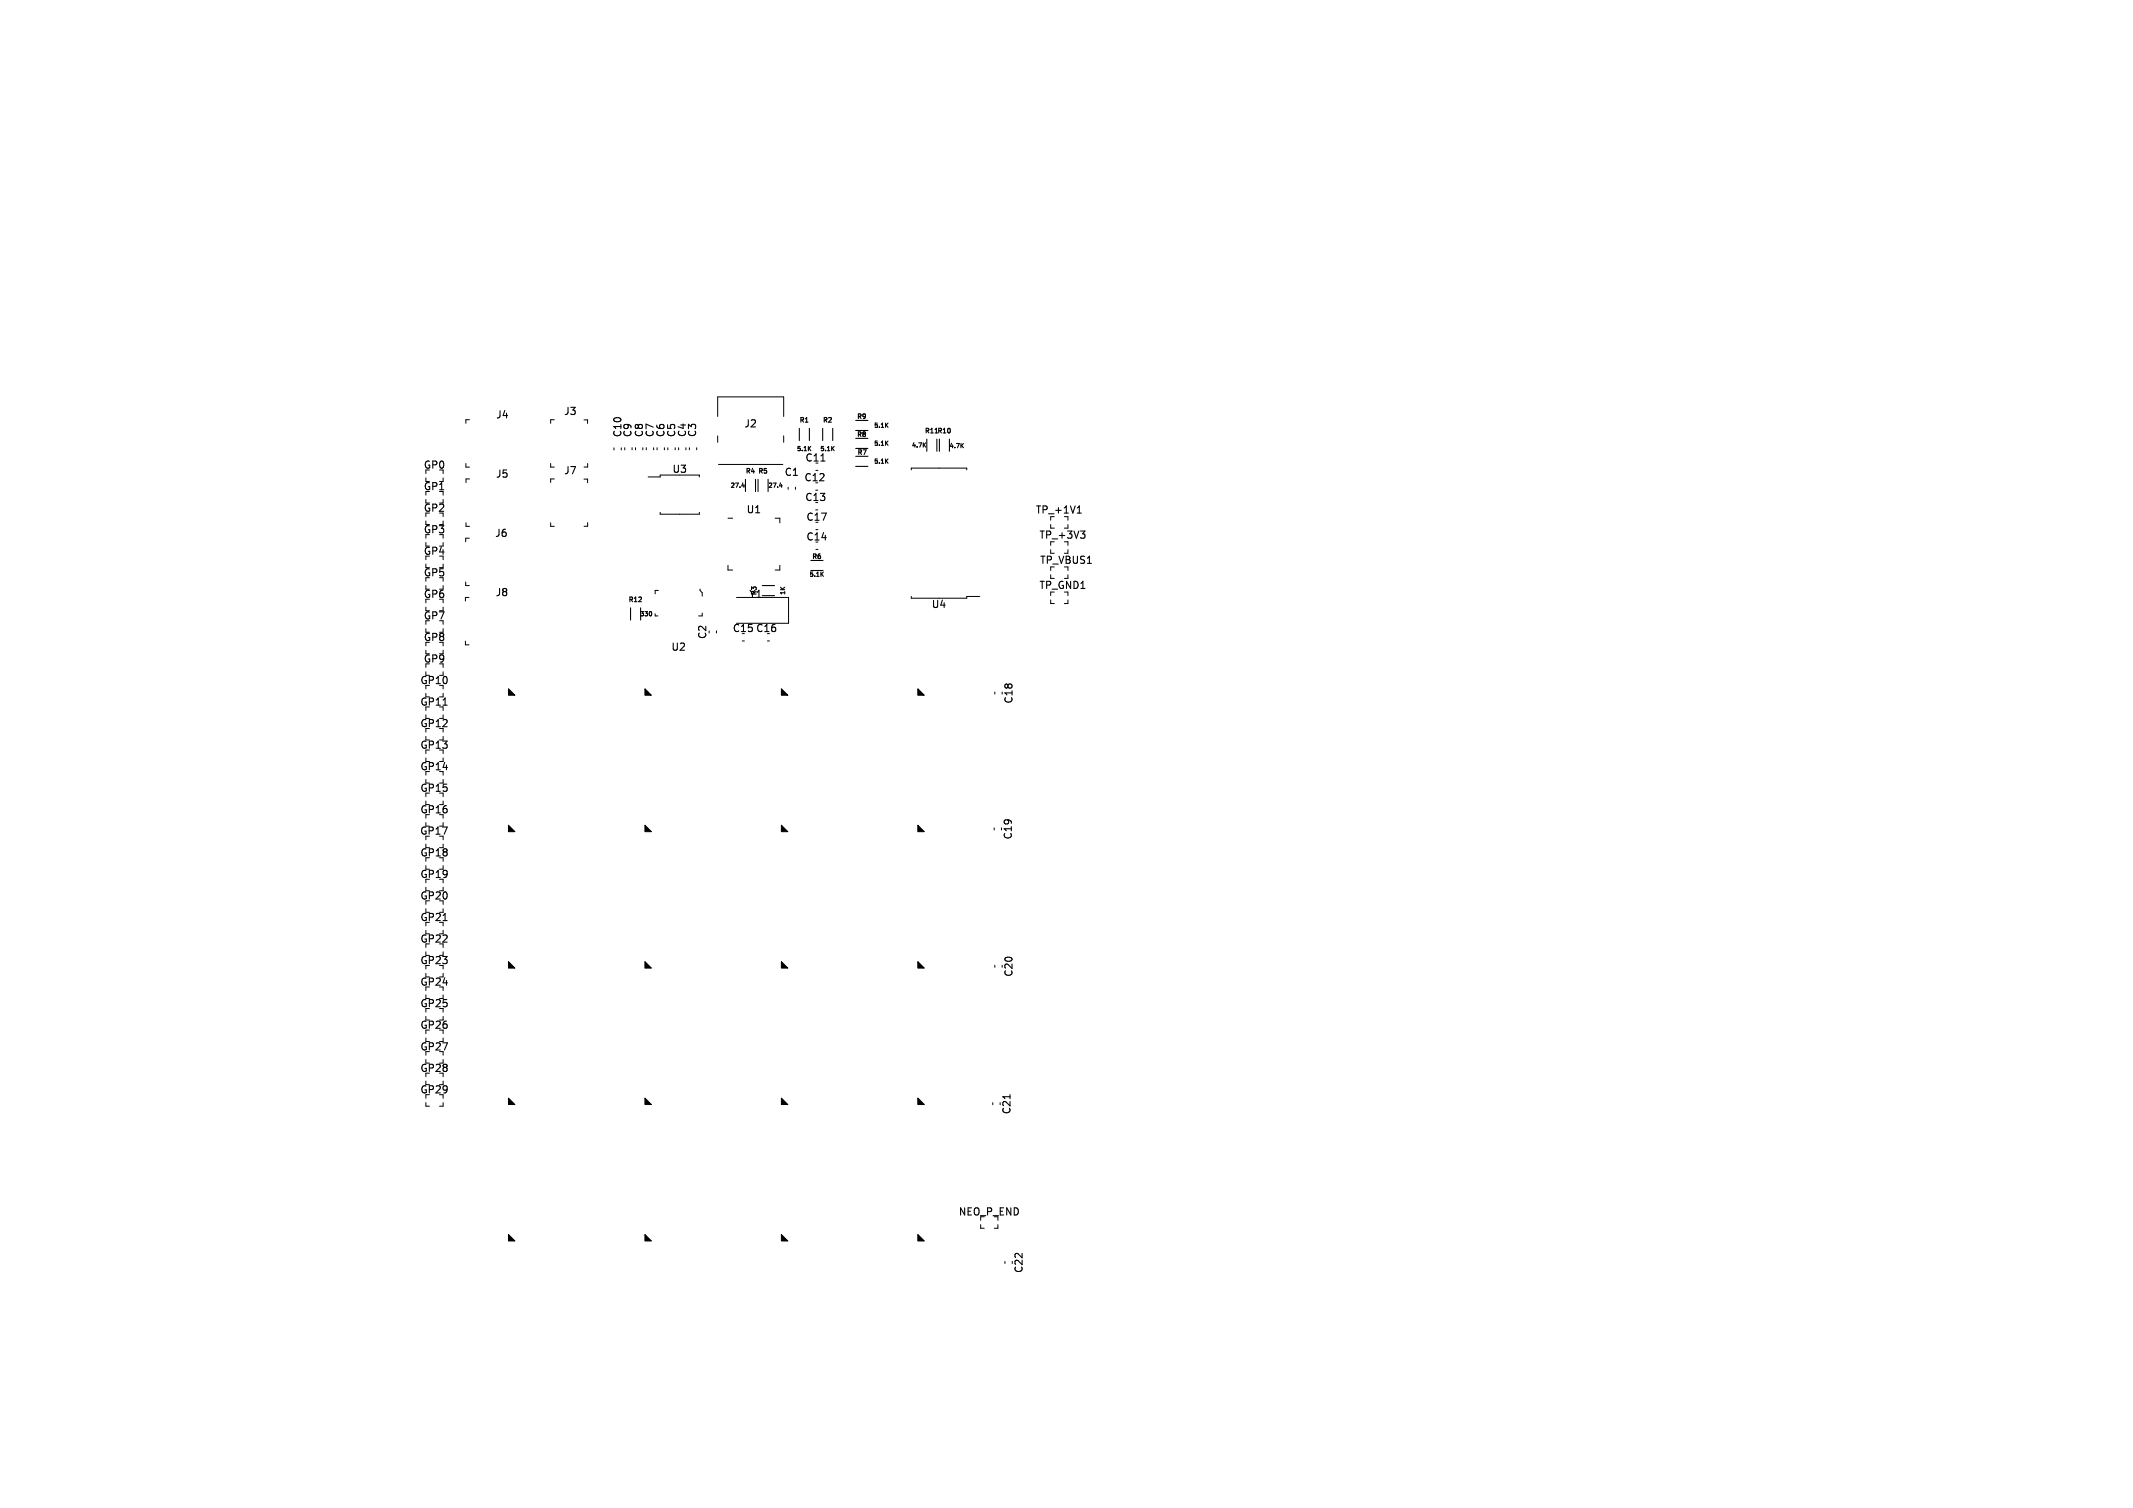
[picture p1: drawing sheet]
<svg xmlns="http://www.w3.org/2000/svg" width="297mm" height="210mm" viewBox="0 0 297 210" stroke-linecap="round" stroke-linejoin="round" font-family="sans-serif">
<defs><g id="words">
<g font-size="1.4">
<text x="69" y="58.4">J4</text>
<text x="78.5" y="58">J3</text>
<text x="103.6" y="59.7">J2</text>
<text x="58.9" y="65.4">GP0</text>
<text x="86.7" y="61" transform="rotate(-90 86.7 61)">C10</text>
<text x="88.1" y="61" transform="rotate(-90 88.1 61)">C9</text>
<text x="89.7" y="61" transform="rotate(-90 89.7 61)">C8</text>
<text x="91.2" y="61" transform="rotate(-90 91.2 61)">C7</text>
<text x="92.7" y="61" transform="rotate(-90 92.7 61)">C6</text>
<text x="94.2" y="61" transform="rotate(-90 94.2 61)">C5</text>
<text x="95.7" y="60.9" transform="rotate(-90 95.7 60.9)">C4</text>
<text x="97.1" y="60.9" transform="rotate(-90 97.1 60.9)">C3</text>
<text x="112.1" y="64.4">C11</text>
<text x="58.9" y="68.4">GP1</text>
<text x="58.9" y="71.4">GP2</text>
<text x="69" y="66.7">J5</text>
<text x="78.5" y="66.2">J7</text>
<text x="93.6" y="66">U3</text>
<text x="103.9" y="71.6">U1</text>
<text x="109.2" y="66.4">C1</text>
<text x="111.9" y="67.2">C12</text>
<text x="112" y="69.9">C13</text>
<text x="144.2" y="71.7">TP_+1V1</text>
<text x="58.9" y="77.4">GP4</text>
<text x="58.9" y="74.4">GP3</text>
<text x="68.9" y="74.9">J6</text>
<text x="112.2" y="72.7">C17</text>
<text x="112.2" y="75.4">C14</text>
<text x="144.7" y="75.2">TP_+3V3</text>
<text x="58.9" y="80.4">GP5</text>
<text x="58.9" y="83.4">GP6</text>
<text x="69" y="83.2">J8</text>
<text x="104.3" y="83.4">Y1</text>
<text x="144.7" y="82.2">TP_GND1</text>
<text x="144.7" y="78.7">TP_VBUS1</text>
<text x="58.9" y="86.4">GP7</text>
<text x="58.9" y="89.4">GP8</text>
<text x="98.5" y="89.1" transform="rotate(-90 98.5 89.1)">C2</text>
<text x="102" y="88.2">C15 C16</text>
<text x="129.7" y="84.8">U4</text>
<text x="58.5" y="95.4">GP10</text>
<text x="58.9" y="92.4">GP9</text>
<text x="93.4" y="90.8">U2</text>
<text x="58.5" y="101.4">GP12</text>
<text x="58.5" y="98.4">GP11</text>
<text x="141.1" y="98.1" transform="rotate(-90 141.1 98.1)">C18</text>
<text x="58.5" y="107.4">GP14</text>
<text x="58.5" y="104.4">GP13</text>
<text x="58.5" y="110.4">GP15</text>
<text x="58.5" y="113.4">GP16</text>
<text x="58.4" y="116.4">GP17</text>
<text x="58.5" y="119.4">GP18</text>
<text x="141.1" y="117" transform="rotate(-90 141.1 117)">C19</text>
<text x="58.5" y="125.4">GP20</text>
<text x="58.5" y="122.4">GP19</text>
<text x="58.5" y="128.4">GP21</text>
<text x="58.5" y="131.4">GP22</text>
<text x="58.5" y="134.4">GP23</text>
<text x="58.5" y="137.4">GP24</text>
<text x="141.1" y="136.1" transform="rotate(-90 141.1 136.1)">C20</text>
<text x="58.5" y="143.4">GP26</text>
<text x="58.5" y="140.4">GP25</text>
<text x="58.5" y="146.5">GP27</text>
<text x="58.5" y="149.4">GP28</text>
<text x="58.5" y="152.4">GP29</text>
<text x="140.9" y="155.2" transform="rotate(-90 140.9 155.2)">C21</text>
<text x="133.4" y="169.4">NEO_P_END</text>
<text x="142.6" y="177.4" transform="rotate(-90 142.6 177.4)">C22</text>
</g>
<g font-size=".9">
<text x="111.2" y="59">R1</text>
<text x="114.5" y="59">R2</text>
<text x="119.2" y="58.5">R9</text>
<text x="119.2" y="61">R8</text>
<text x="119.3" y="63.5">R7</text>
<text x="128.7" y="60.5">R11R10</text>
<text x="103.7" y="66.1">R4 R5</text>
<text x="105.5" y="83" transform="rotate(-90 105.5 83)">R3</text>
<text x="113" y="78">R6</text>
<text x="87.4" y="84">R12</text>
</g>
<g font-size=".8">
<text x="121.6" y="59.7">5.1K</text>
<text x="110.9" y="63">5.1K</text>
<text x="114.1" y="63">5.1K</text>
<text x="121.6" y="62.2">5.1K</text>
<text x="121.6" y="64.7">5.1K</text>
<text x="126.9" y="62.5">4.7K</text>
<text x="132.1" y="62.6">4.7K</text>
<text x="101.6" y="68.1">27.4</text>
<text x="106.9" y="68.1">27.4</text>
<text x="109.5" y="83" transform="rotate(-90 109.5 83)">1K</text>
<text x="112.6" y="80.5">5.1K</text>
<text x="89" y="86">330</text>
</g>
</g></defs>
<g fill="none" stroke="#000" stroke-width=".15">
<path d="M111.3 59.7v1.6M112.7 59.7v1.6M114.5 59.7v1.6M115.9 59.7v1.6M119.1 58.6h1.7M119.1 60h1.7M103.3 67.7h.4M103.6 67.5v.4M103.8 66.7v1.7M105.2 66.7v1.7M105.5 66.7v1.7M107 66.7v1.7"/>
<path d="M108.5 67.7h.4M108.8 67.5v.4M112.9 79.4h1.7M112.9 78h1.7M114.3 64.2h.6M119.1 61h1.7M119.1 62.4h1.7M119.1 63.6h1.7M119.1 65h1.7M129.1 61.2v1.7M130.5 61.2v1.7M130.8 61.2v1.7"/>
<path d="M132.2 61.2v1.7M150 71.5h.6M150.2 70.6l.1-.1v1M150.5 74h.6l-.4 .3M150.9 74.3l.2 .2v.3l-.2 .2M61.7 98.2h.6M87.8 84.7v1.7M89.2 84.7v1.7M90.7 85.2v.2v.3M106.1 81.6h1.7M106.1 83h1.7M61.7 128.2h.6"/>
<path d="M140.6 152.4v.6"/>
</g>
<g fill="none" stroke="#000" stroke-width=".14">
<path d="M65.4 58.4h-.5v.6M77.2 58.4h-.5v.6M81.3 58.5h.5v.5M99.9 58v-2.7h9.2v2.7M59.3 65.4v.6M59.3 66.6v.4M59.3 68.4v.6M59.3 69.6v.4M59.3 71.4v.6M59.3 72.6v.4M59.3 74.4v.6M59.3 75.6v.4"/>
<path d="M59.3 77.4v.6M59.3 78.6v.4M61.7 65.4v.6M61.7 66.6v.4M61.7 68.4v.6M61.7 69.6v.4M61.7 71.4v.6M61.7 72.6v.4M61.7 74.4v.6M61.7 75.6v.4M61.7 77.4v.6M61.7 78.6v.4"/>
<path d="M64.9 64.6v.4h.5M64.9 72.8v.5h.5M65.3 75h-.5v.4M65.4 66.7h-.5v.5M76.7 64.6v.4h.5M76.7 72.8v.5h.5M77.2 66.7h-.5v.5M81.3 66.7h.5v.5M81.8 64.5v.5h-.5M81.8 72.8v.5h-.5M85.5 62.4v.3M86.5 62.4v.3"/>
<path d="M87 62.4v.2M88 62.4v.2M88.5 62.4v.2M89.5 62.4v.2M90 62.4v.2M90.3 66.4h1.6v-.2h5.5v.2M91 62.4v.2M91.5 62.4v.2M91.9 71.4v.2h5.5v-.2M92.5 62.4v.2M93 62.4v.2M94 62.4v.2"/>
<path d="M94.5 62.4v.2M95.5 62.4v.2M96 62.4v.2M97 62.4v.2M99.9 60.7v.9M100.1 64.7h8.9M101.4 78.7v.7h.6M101.4 72.2h.6M107.9 72.2h.7v.6M108.6 78.7v.7h-.7M109.1 60.7v.9M109.7 67.9v.2"/>
<path d="M110.8 67.9v.2M113.6 71h.3M113.6 68.3h.3M113.6 65.5h.3M113.6 73.8h.3M113.6 76.5h.3M126.9 65.4v-.2h7.7v.2M146.3 72v.4M146.3 73v.6h.5M146.3 75.4v.6M146.3 76.6v.4h.5M146.3 79v.4"/>
<path d="M148.7 72v.4M148.7 73v.6h-.5M148.7 75.4v.6M148.7 76.6v.4h-.5M148.7 79v.4M59.3 80.4v.6M59.3 81.6v.4M59.3 83.4v.6M59.3 84.6v.5M59.3 86.4v.6M59.3 87.5v.6M59.3 89.4v.6"/>
<path d="M59.3 90.5v.6M59.3 92.4v.6M59.3 93.5v.6M59.3 95.4v.6M59.3 96.5v.6M59.3 98.4v.6M59.3 99.5v.6M61.7 80.4v.6M61.7 81.6v.4M61.7 83.4v.6M61.7 84.6v.5M61.7 86.4v.6"/>
<path d="M61.7 87.5v.6M61.7 89.4v.6M61.7 90.5v.6M61.7 92.4v.6M61.7 93.5v.6M61.7 95.4v.6M61.7 96.5v.6M61.7 98.4v.6M61.7 99.5v.6M64.8 89.3v.5h.5M64.8 81v.6h.5M65.3 83.2h-.5v.5"/>
<path d="M91.2 85.5v.3h.4M91.7 82.2h-.5v.5M97.5 82v.2l.3 .4v.4M97.8 85.4v.4h-.5M99.8 87.9v.2M102.5 83.2h7.3v3.6h-7.3M103.4 89.3h.2M106.9 89.3h.2M126.9 83.1v.2h7.7v-.2h1.8M138.5 96.4v.3M139.5 96.4v.3M146.3 80v.6h.5"/>
<path d="M146.3 82.4v.6M146.3 83.6v.5h.5M148.7 80v.6h-.5M148.7 82.4v.6M148.7 83.6v.5h-.5M59.3 101.4v.6M59.3 102.5v.6M59.3 104.4v.6M59.3 105.5v.6M59.3 107.4v.6M59.3 108.5v.6M59.3 110.5v.5"/>
<path d="M59.3 111.5v.6M59.3 113.5v.4M59.3 114.5v.6M59.3 116.5v.4M59.3 117.5v.6M59.3 119.5v.4M61.7 101.4v.6M61.7 102.5v.6M61.7 104.4v.6M61.7 105.5v.6M61.7 107.4v.6M61.7 108.5v.6"/>
<path d="M61.7 110.5v.5M61.7 111.5v.6M61.7 113.5v.4M61.7 114.5v.6M61.7 116.5v.4M61.7 117.5v.6M61.7 119.5v.4M138.4 115.3v.3M139.4 115.3v.3M59.3 120.5v.6M59.3 122.5v.4M59.3 123.5v.6"/>
<path d="M59.3 125.5v.4M59.3 126.5v.6M59.3 128.5v.4M59.3 129.5v.6M59.3 131.5v.4M59.3 132.5v.6M59.3 134.5v.4M59.3 135.5v.6M59.3 138.5v.6M61.7 120.5v.6M61.7 122.5v.4M61.7 123.5v.6"/>
<path d="M61.7 125.5v.4M61.7 126.5v.6M61.7 128.5v.4M61.7 129.5v.6M61.7 131.5v.4M61.7 132.5v.6M61.7 134.5v.4M61.7 135.5v.6M61.7 138.5v.6M138.5 134.4v.3M139.5 134.4v.3M59.3 141.5v.6"/>
<path d="M59.3 144.5v.6M59.3 147.6v.5M59.3 150.6v.4M59.3 153.6v.4h.5M61.7 141.5v.6M61.7 144.5v.6M61.7 147.6v.5M61.7 150.6v.4M61.7 153.6v.4h-.5M138.2 153.6v.3M139.3 153.6v.3M136.5 170.6v.4h.6"/>
<path d="M138.9 170.6v.4h-.4M139.9 175.7v.3M140.9 175.7v.3"/>
</g>
<g fill="#000" stroke="#000" stroke-width=".14">
<path d="M70.8 95.9l.9 .9h-.9zM89.8 95.9l.9 .9h-.9zM108.8 95.9l.9 .9h-.9zM127.8 95.9l.9 .9h-.9zM70.8 114.9l.9 .9h-.9zM89.8 114.9l.9 .9h-.9zM108.8 114.9l.9 .9h-.9zM127.8 114.9l.9 .9h-.9zM70.8 133.9l.9 .9h-.9zM89.8 133.9l.9 .9h-.9zM108.8 133.9l.9 .9h-.9zM127.8 133.9l.9 .9h-.9z"/>
<path d="M70.8 152.9l.9 .9h-.9zM89.8 152.9l.9 .9h-.9zM108.8 152.9l.9 .9h-.9zM127.8 152.9l.9 .9h-.9zM70.8 171.9l.9 .9h-.9zM89.8 171.9l.9 .9h-.9zM108.8 171.9l.9 .9h-.9zM127.8 171.9l.9 .9h-.9z"/>
</g>
<use href="#words"/>
</svg>
